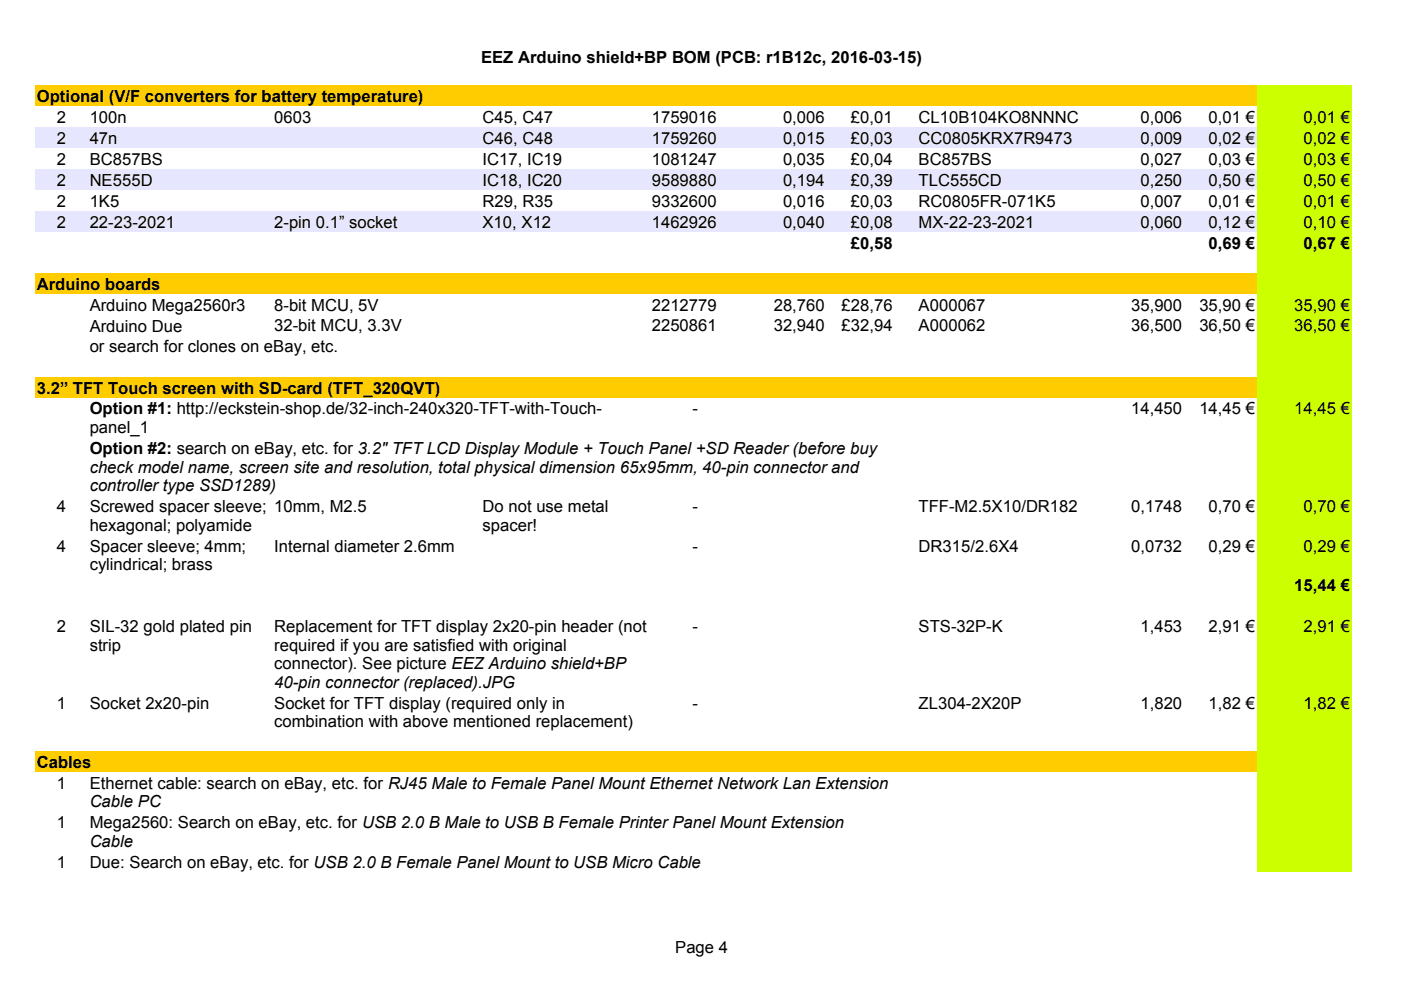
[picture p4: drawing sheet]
<svg xmlns="http://www.w3.org/2000/svg" width="297mm" height="210mm" viewBox="0 0 297 210" stroke-linecap="round" stroke-linejoin="round" font-family="sans-serif">
<defs><g id="words">
<g font-size="3.5">
<text x="102" y="13.3">EEZ Arduino shield+BP BOM (PCB: r1B12c, 2016-03-15)</text>
<text x="7.8" y="21.7">Optional (V/F converters for battery temperature)</text>
<text x="12.1" y="26.1">2</text>
<text x="19" y="26.1">100n</text>
<text x="58.1" y="26.1">0603</text>
<text x="102.3" y="26.1">C45, C47</text>
<text x="138.2" y="26.1">1759016</text>
<text x="166" y="26.1">0,006</text>
<text x="180.4" y="26.1">£0,01</text>
<text x="194.8" y="26.1">CL10B104KO8NNNC</text>
<text x="241.8" y="26.1">0,006</text>
<text x="256.2" y="26.1">0,01 €</text>
<text x="276.4" y="26.1">0,01 €</text>
<text x="12.1" y="30.5">2</text>
<text x="12.1" y="35">2</text>
<text x="19" y="30.5">47n</text>
<text x="19" y="35">BC857BS</text>
<text x="102.3" y="30.5">C46, C48</text>
<text x="102.3" y="35">IC17, IC19</text>
<text x="138.2" y="30.5">1759260</text>
<text x="138.2" y="35">1081247</text>
<text x="166" y="30.5">0,015</text>
<text x="166" y="35">0,035</text>
<text x="180.4" y="30.5">£0,03</text>
<text x="180.4" y="35">£0,04</text>
<text x="194.8" y="30.5">CC0805KRX7R9473</text>
<text x="194.8" y="35">BC857BS</text>
<text x="241.8" y="30.5">0,009</text>
<text x="241.8" y="35">0,027</text>
<text x="256.2" y="30.5">0,02 €</text>
<text x="256.2" y="35">0,03 €</text>
<text x="276.4" y="30.5">0,02 €</text>
<text x="276.4" y="35">0,03 €</text>
<text x="12.1" y="39.4">2</text>
<text x="19" y="39.4">NE555D</text>
<text x="102.3" y="39.4">IC18, IC20</text>
<text x="138.2" y="39.4">9589880</text>
<text x="166" y="39.4">0,194</text>
<text x="180.4" y="39.4">£0,39</text>
<text x="194.8" y="39.4">TLC555CD</text>
<text x="241.8" y="39.4">0,250</text>
<text x="256.2" y="39.4">0,50 €</text>
<text x="276.4" y="39.4">0,50 €</text>
<text x="12.1" y="43.9">2</text>
<text x="19" y="43.9">1K5</text>
<text x="102.3" y="43.9">R29, R35</text>
<text x="138.2" y="43.9">9332600</text>
<text x="166" y="43.9">0,016</text>
<text x="180.4" y="43.9">£0,03</text>
<text x="194.8" y="43.9">RC0805FR-071K5</text>
<text x="241.8" y="43.9">0,007</text>
<text x="256.2" y="43.9">0,01 €</text>
<text x="276.4" y="43.9">0,01 €</text>
<text x="12.1" y="48.3">2</text>
<text x="19" y="48.3">22-23-2021</text>
<text x="58.1" y="48.3">2-pin 0.1” socket</text>
<text x="102.3" y="48.3">X10, X12</text>
<text x="138.2" y="48.3">1462926</text>
<text x="166" y="48.3">0,040</text>
<text x="180.4" y="48.3">£0,08</text>
<text x="180.4" y="52.7">£0,58</text>
<text x="194.8" y="48.3">MX-22-23-2021</text>
<text x="241.8" y="48.3">0,060</text>
<text x="256.2" y="48.3">0,12 €</text>
<text x="256.2" y="52.7">0,69 €</text>
<text x="276.4" y="48.3">0,10 €</text>
<text x="276.4" y="52.7">0,67 €</text>
<text x="7.8" y="61.4">Arduino boards</text>
<text x="19" y="65.9">Arduino Mega2560r3</text>
<text x="58.1" y="65.9">8-bit MCU, 5V</text>
<text x="138.2" y="65.9">2212779</text>
<text x="164" y="65.9">28,760</text>
<text x="178.4" y="65.9">£28,76</text>
<text x="194.8" y="65.9">A000067</text>
<text x="239.8" y="65.9">35,900</text>
<text x="254.3" y="65.9">35,90 €</text>
<text x="274.4" y="65.9">35,90 €</text>
<text x="19" y="70.3">Arduino Due</text>
<text x="58.1" y="70.3">32-bit MCU, 3.3V</text>
<text x="138.2" y="70.3">2250861</text>
<text x="164" y="70.3">32,940</text>
<text x="178.4" y="70.3">£32,94</text>
<text x="194.8" y="70.3">A000062</text>
<text x="239.8" y="70.3">36,500</text>
<text x="254.3" y="70.3">36,50 €</text>
<text x="274.4" y="70.3">36,50 €</text>
<text x="19" y="74.7">or search for clones on eBay, etc.</text>
<text x="7.8" y="83.4">3.2” TFT Touch screen with SD-card (TFT_320QVT)</text>
<text x="19" y="87.9">Option #1: http://eckstein-shop.de/32-inch-240x320-TFT-with-Touch-</text>
<text x="146.8" y="87.9">-</text>
<text x="239.8" y="87.9">14,450</text>
<text x="254.3" y="87.9">14,45 €</text>
<text x="274.4" y="87.9">14,45 €</text>
<text x="19" y="91.8">panel_1</text>
<text x="19" y="96.2">Option #2: search on eBay, etc. for 3.2&quot; TFT LCD Display Module + Touch Panel +SD Reader (before buy</text>
<text x="19" y="100.2">check model name, screen site and resolution, total physical dimension 65x95mm, 40-pin connector and</text>
<text x="19" y="104.1">controller type SSD1289)</text>
<text x="12.1" y="108.5">4</text>
<text x="19" y="108.5">Screwed spacer sleeve; 10mm, M2.5</text>
<text x="19" y="112.5">hexagonal; polyamide</text>
<text x="102.3" y="108.5">Do not use metal</text>
<text x="102.3" y="112.5">spacer!</text>
<text x="146.8" y="108.5">-</text>
<text x="194.8" y="108.5">TFF-M2.5X10/DR182</text>
<text x="239.8" y="108.5">0,1748</text>
<text x="256.2" y="108.5">0,70 €</text>
<text x="276.4" y="108.5">0,70 €</text>
<text x="12.1" y="116.9">4</text>
<text x="19" y="116.9">Spacer sleeve; 4mm;</text>
<text x="58.1" y="116.9">Internal diameter 2.6mm</text>
<text x="146.8" y="116.9">-</text>
<text x="194.8" y="116.9">DR315/2.6X4</text>
<text x="239.8" y="116.9">0,0732</text>
<text x="256.2" y="116.9">0,29 €</text>
<text x="276.4" y="116.9">0,29 €</text>
<text x="19" y="120.9">cylindrical; brass</text>
<text x="274.4" y="125.3">15,44 €</text>
<text x="12.1" y="134">2</text>
<text x="19" y="134">SIL-32 gold plated pin</text>
<text x="19" y="137.9">strip</text>
<text x="58.1" y="134">Replacement for TFT display 2x20-pin header (not</text>
<text x="58.1" y="138">required if you are satisfied with original</text>
<text x="146.8" y="134">-</text>
<text x="194.8" y="134">STS-32P-K</text>
<text x="241.8" y="134">1,453</text>
<text x="256.2" y="134">2,91 €</text>
<text x="276.4" y="134">2,91 €</text>
<text x="58.1" y="141.9">connector). See picture EEZ Arduino shield+BP</text>
<text x="58.1" y="145.9">40-pin connector (replaced).JPG</text>
<text x="12.1" y="150.2">1</text>
<text x="19" y="150.2">Socket 2x20-pin</text>
<text x="58.1" y="150.2">Socket for TFT display (required only in</text>
<text x="58.1" y="154.2">combination with above mentioned replacement)</text>
<text x="146.8" y="150.2">-</text>
<text x="194.8" y="150.2">ZL304-2X20P</text>
<text x="241.8" y="150.2">1,820</text>
<text x="256.2" y="150.2">1,82 €</text>
<text x="276.4" y="150.2">1,82 €</text>
<text x="7.8" y="162.8">Cables</text>
<text x="12.1" y="167.2">1</text>
<text x="19" y="167.2">Ethernet cable: search on eBay, etc. for RJ45 Male to Female Panel Mount Ethernet Network Lan Extension</text>
<text x="19" y="171.2">Cable PC</text>
<text x="12.1" y="175.6">1</text>
<text x="19" y="175.6">Mega2560: Search on eBay, etc. for USB 2.0 B Male to USB B Female Printer Panel Mount Extension</text>
<text x="19" y="179.6">Cable</text>
<text x="12.1" y="184">1</text>
<text x="19" y="184">Due: Search on eBay, etc. for USB 2.0 B Female Panel Mount to USB Micro Cable</text>
<text x="143.2" y="202">Page 4</text>
</g>
</g></defs>
<path d="M7.4 18.1h259.1v4.4h-259.1z" fill-rule="evenodd" fill="#fc0"/>
<g fill="#cf0">
<path d="M266.5 18.1h20.1v4.4h-20.1z" fill-rule="evenodd"/>
<path d="M266.5 22.5h20.1v4.4h-20.1z" fill-rule="evenodd"/>
</g>
<path d="M7.4 27h259.1v4.4h-259.1z" fill-rule="evenodd" fill="#e6e6ff"/>
<g fill="#cf0">
<path d="M266.5 27h20.1v4.4h-20.1z" fill-rule="evenodd"/>
<path d="M266.5 31.4h20.1v4.4h-20.1z" fill-rule="evenodd"/>
</g>
<path d="M7.4 35.8h259.1v4.5h-259.1z" fill-rule="evenodd" fill="#e6e6ff"/>
<g fill="#cf0">
<path d="M266.5 35.8h20.1v4.5h-20.1z" fill-rule="evenodd"/>
<path d="M266.5 40.3h20.1v4.4h-20.1z" fill-rule="evenodd"/>
</g>
<path d="M7.4 44.7h259.1v4.4h-259.1z" fill-rule="evenodd" fill="#e6e6ff"/>
<g fill="#cf0">
<path d="M266.5 44.7h20.1v4.4h-20.1z" fill-rule="evenodd"/>
<path d="M266.5 49.2h20.1v8.6h-20.1z" fill-rule="evenodd"/>
</g>
<path d="M7.4 57.9h259.1v4.4h-259.1z" fill-rule="evenodd" fill="#fc0"/>
<g fill="#cf0">
<path d="M266.5 57.9h20.1v4.4h-20.1z" fill-rule="evenodd"/>
<path d="M266.5 62.3h20.1v17.5h-20.1z" fill-rule="evenodd"/>
</g>
<path d="M7.4 79.9h259.1v4.4h-259.1z" fill-rule="evenodd" fill="#fc0"/>
<g fill="#cf0">
<path d="M266.5 79.9h20.1v4.4h-20.1z" fill-rule="evenodd"/>
<path d="M266.5 84.3h20.1v74.9h-20.1z" fill-rule="evenodd"/>
</g>
<path d="M7.4 159.2h259.1v4.5h-259.1z" fill-rule="evenodd" fill="#fc0"/>
<g fill="#cf0">
<path d="M266.5 159.2h20.1v4.5h-20.1z" fill-rule="evenodd"/>
<path d="M266.5 163.7h20.1v21.2h-20.1z" fill-rule="evenodd"/>
</g>
<use href="#words"/>
</svg>
